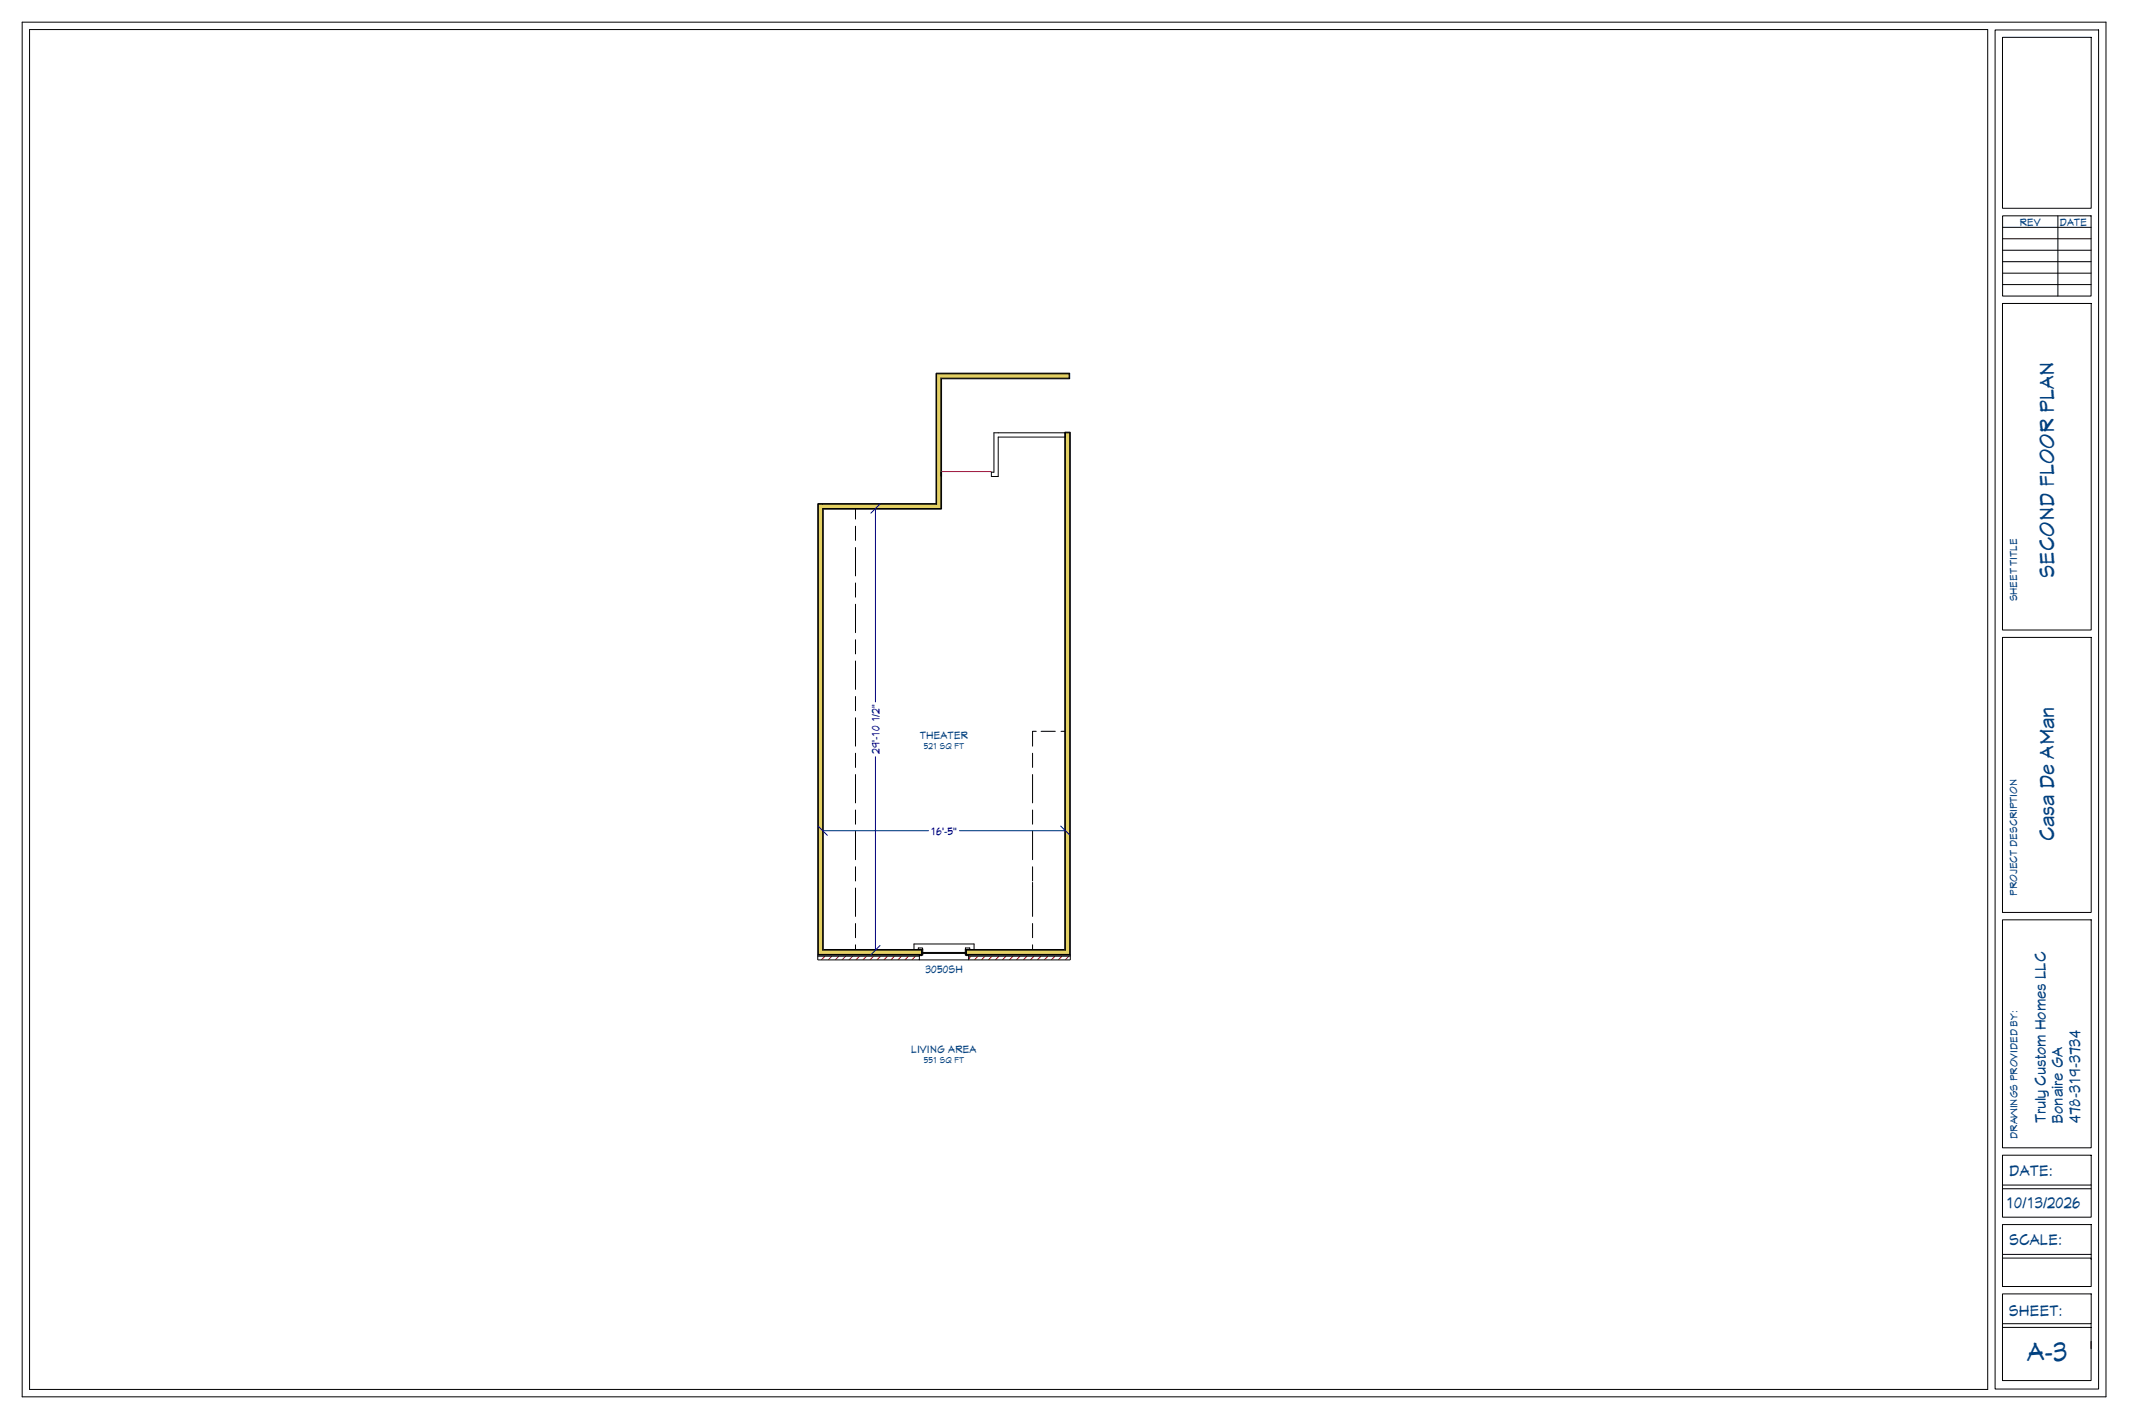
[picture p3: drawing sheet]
<svg xmlns="http://www.w3.org/2000/svg" width="914mm" height="610mm" viewBox="0 0 914 610" stroke-linecap="round" stroke-linejoin="round" font-family="sans-serif">
<defs><g id="words">
<text font-size="11.2" fill="#004080" x="870.7" y="584.7">A-3</text>
<g font-size="8.6" fill="#004080">
<text x="882.3" y="248.2" transform="rotate(-90 882.3 248.2)">SECOND FLOOR PLAN</text>
<text x="882.3" y="361.5" transform="rotate(-90 882.3 361.5)">Casa De AMan</text>
</g>
<g font-size="6.4" fill="#004080">
<text x="878.7" y="482.6" transform="rotate(-90 878.7 482.6)">Truly Custom Homes LLC</text>
<text x="886" y="482.9" transform="rotate(-90 886 482.9)">Bonaire GA</text>
<text x="893.4" y="482.5" transform="rotate(-90 893.4 482.5)">478-319-3734</text>
<text x="862.9" y="505.1">DATE:</text>
<text x="861.5" y="519.1">10/13/2026</text>
<text x="863" y="534.8">SCALE:</text>
<text x="862.8" y="565.2">SHEET:</text>
</g>
<g font-size="4.5" fill="#004080">
<text x="867.4" y="96.9">REV</text>
<text x="884.6" y="96.9">DATE</text>
<text x="395.1" y="317.5">THEATER</text>
<text x="397.5" y="418.2">3050SH</text>
<text x="391.4" y="452.5">LIVING AREA</text>
</g>
<g font-size="4.5" fill="#000080">
<text x="377.7" y="323.8" transform="rotate(-90 377.7 323.8)">29'-10 1/2&quot;</text>
<text x="399.7" y="358.6">16'-5&quot;</text>
</g>
<g font-size="4.3" fill="#004080">
<text x="866.4" y="258.4" transform="rotate(-90 866.4 258.4)">SHEET TITLE</text>
<text x="866.4" y="384.9" transform="rotate(-90 866.4 384.9)">PROJECT DESCRIPTION</text>
<text x="866.5" y="489.2" transform="rotate(-90 866.5 489.2)">DRAWINGS PROVIDED BY:</text>
</g>
<g font-size="3.6" fill="#004080">
<text x="396.7" y="321.6">521 SQ FT</text>
<text x="396.7" y="456.6">551 SQ FT</text>
</g>
</g></defs>
<g fill="none" stroke="#000" stroke-width=".43">
<path d="M9.5 9.5h895v590.6h-895zM12.7 12.7h841v584.2h-841zM856.9 12.9h44.4v583.8h-44.4zM860.1 16h38.1v73.5h-38.1zM860.1 130.4h38.1v140.3h-38.1zM860.1 273.8h38.1v118.2h-38.1zM860.1 395.2h38.1v97.9h-38.1zM860.1 496.3h38.1v12.8h-38.1zM860.1 510.7h38M860.1 509.1v13.8h38.1v-13.8M860.1 526.1h38.1v12.8h-38.1zM860.1 538.9v13.8h38.1v-13.8"/>
<path d="M860.1 555.9h38.1v12.8h-38.1zM860.1 541.1v-.6h38.1v.6M860.1 570.3h38v22.8h-38zM860.1 568.7v1.6M898.1 568.7v1.6M898.1 576.3v3.1"/>
</g>
<g fill="#e3d062">
<path d="M351.5 216.6h1.8v193.4h-1.8z"/>
<path d="M353.3 216.6h49v1.9h-49z"/>
<path d="M457.6 185.9h1.8v224.1h-1.8z"/>
</g>
<path d="M416 410.8h43.7v1.6h-43.7z" fill="#fff"/>
<g fill="none" stroke="#f00" stroke-width=".43">
<path d="M417.2 410.8l-1.2 1.1M420.1 410.8l-1.6 1.6M423.1 410.8l-1.5 1.6M426.1 410.8l-1.6 1.6M429.1 410.8l-1.6 1.6M432.1 410.8l-1.6 1.6M435.1 410.8l-1.6 1.6M438.1 410.8l-1.6 1.6M441.1 410.8l-1.6 1.6M444.1 410.8l-1.6 1.6M447.1 410.8l-1.6 1.6M450.1 410.8l-1.6 1.6"/>
<path d="M453.1 410.8l-1.6 1.6M456.1 410.8l-1.6 1.6M459.1 410.8l-1.6 1.6"/>
</g>
<path d="M351.2 410.8h43.7v1.6h-43.7z" fill="#fff"/>
<g fill="none" stroke="#f00" stroke-width=".43">
<path d="M351.3 410.8l-.1 .1M354.3 410.8l-1.6 1.6M357.3 410.8l-1.6 1.6M360.3 410.8l-1.6 1.6M363.3 410.8l-1.6 1.6M366.3 410.8l-1.6 1.6M369.3 410.8l-1.6 1.6M372.2 410.8l-1.6 1.6M375.2 410.8l-1.5 1.6M378.2 410.8l-1.6 1.6M381.2 410.8l-1.6 1.6M384.2 410.8l-1.6 1.6"/>
<path d="M387.2 410.8l-1.6 1.6M390.2 410.8l-1.6 1.6M393.2 410.8l-1.6 1.6M394.9 412.1l-.3 .3"/>
</g>
<g fill="#e3d062">
<path d="M415 408.2h42.6v1.8h-42.6z"/>
<path d="M353.3 408.2h42.6v1.8h-42.6z"/>
<path d="M402.3 160.6h1.8v57.9h-1.8z"/>
<path d="M404.1 160.6h55.1v1.8h-55.1z"/>
</g>
<g fill="none" stroke="#000" stroke-width=".43">
<path d="M457.6 185.9v222.3h-42.6M457.6 187.8h-28.9v16.9h-2.9v-1.8h1.1v-17h32.5v224.1h-44.4M404.4 202.9h-.3v1.8h.3M351.2 410.3h45.1v-2.4h-42.7v-189.2h50.8v-56h55v-2.4h-57.4v56h-50.8v196.1h108.5v-226.7h-2.4v222.2h-42.7v2.4h45.1M351.2 410.8h43.7M392.6 407.9v-2.4h25.8v2.4M394.4 407.9v-.7h1.9v.7M394.9 410.3v2.1M395.9 407.9v2.6h-1M395.9 408.2h-42.6v-189.7h50.8v-56.1h55.1v-1.8h-56.9v56h-50.8v193.4h44.4M396.3 409.6h18.3M396.3 409.2h18.3"/>
<path d="M414.7 407.9v-.7h1.8v.7M415 407.9v2.6h1M416 410.3v2.1M416 410.8h43.7"/>
</g>
<path d="M397.5 414h16.1v5.7h-16.1z" fill="#fff"/>
<path d="M404.4 202.6h21.4" fill="none" stroke="#800080" stroke-width=".43"/>
<g fill="none" stroke="#000" stroke-width=".43">
<path d="M860.1 97.7h38M860.1 92.7h38v34.5h-38zM883.9 92.7v34.5M860.1 102.6h38M860.1 107.5h38M860.1 112.4h38M860.1 117.3h38M860.1 122.3h38M367.4 218.7v4.3M367.4 226.1v6.1M367.4 235.2v12.2M367.4 250.4v6.1"/>
<path d="M367.4 259.6v12.2M367.4 274.8v6.1M367.4 284v12.2M367.4 299.2v6.1M367.4 308.4v12.1M445.1 314.2h-1.6v6.3M447.1 314.2h6.1M455.7 314.2h1.6M367.4 323.6v6.1M367.4 332.7v12.2M443.5 323.6v6.1M443.5 332.7v12.2"/>
<path d="M367.4 348v6.1M367.4 357.1v12.2M443.5 348v6.1M443.5 357.1v12.2M367.4 372.4v6.1M443.5 372.4v6.1M443.5 379.1v14.6M367.4 381.5v12.2M367.4 396.7v6.1M443.5 396.7v6.1M367.4 405.9v2M443.5 405.9v2"/>
</g>
<path d="M376 218.5v83M378 216.5l-4 4M376 325.1v83.1M351.3 354.9l4 3.9M353.3 356.9h45.5M412.1 356.9h45.5M455.6 354.9l4 3.9M378 406.2l-4 3.9" fill="none" stroke="#000080" stroke-width=".43"/>
<use href="#words"/>
</svg>
